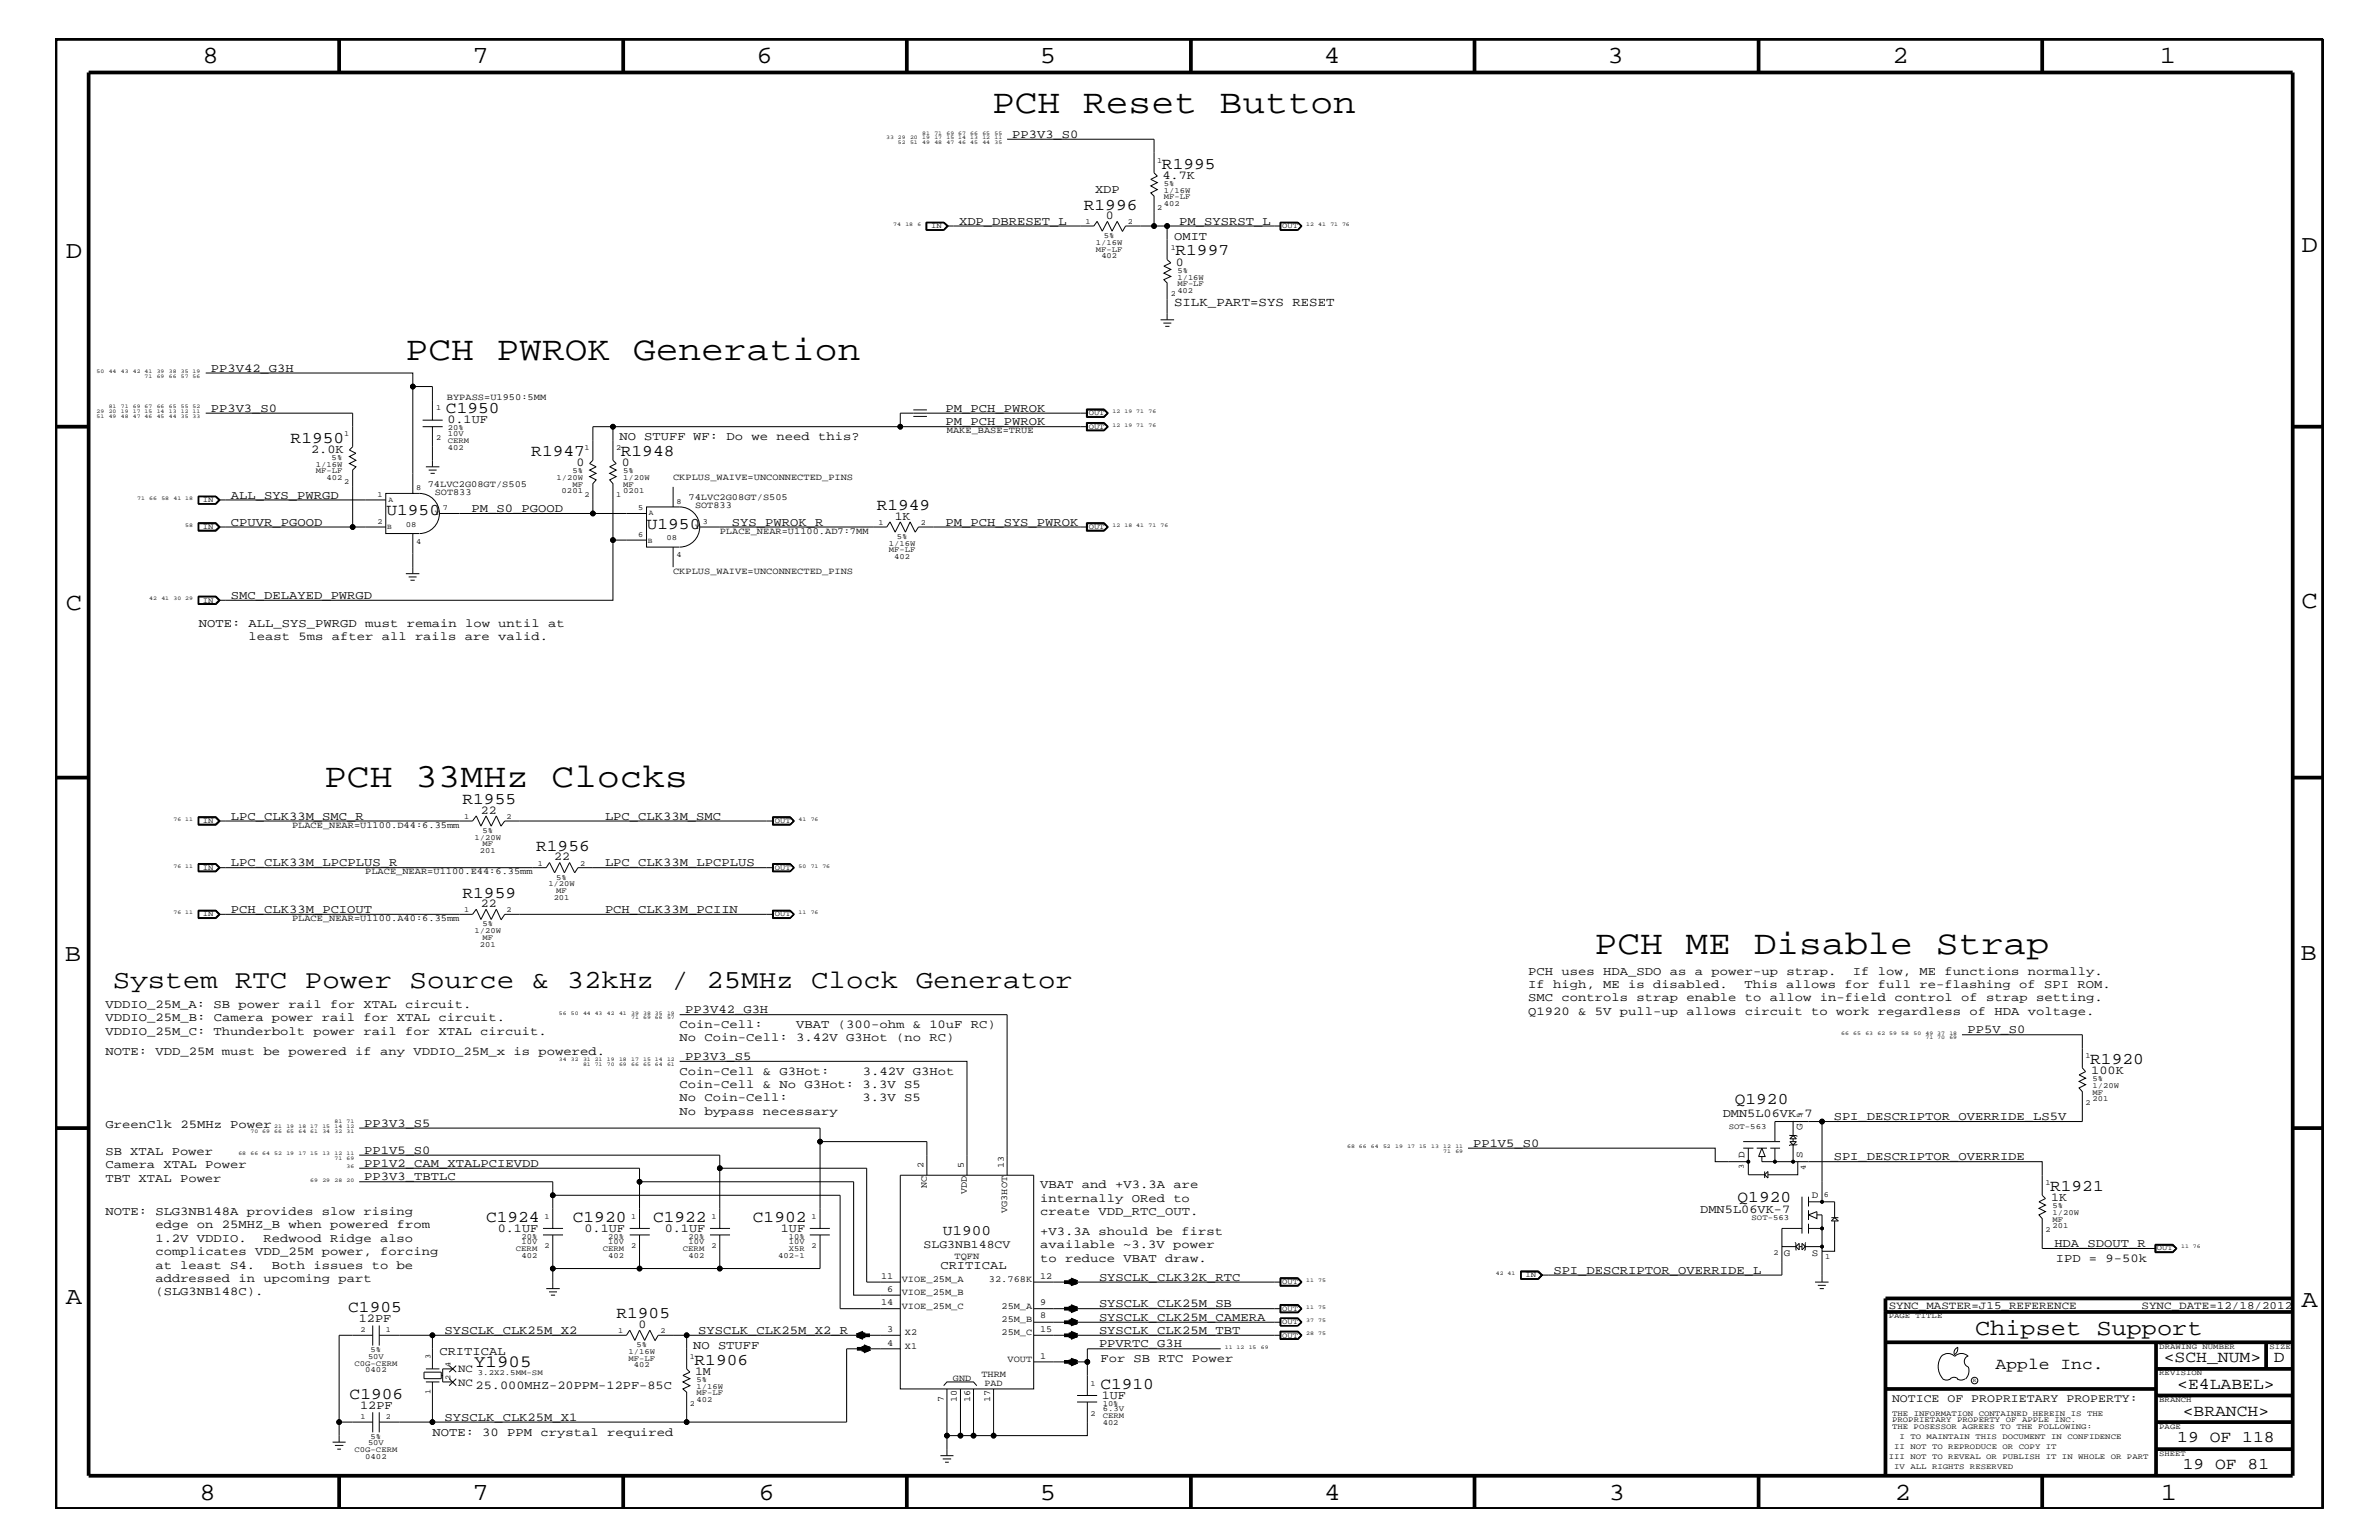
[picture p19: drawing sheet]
<svg xmlns="http://www.w3.org/2000/svg" width="432mm" height="279mm" viewBox="0 0 432 279" stroke-linecap="round" stroke-linejoin="round" font-family="sans-serif">
<defs><g id="words">
<g font-size="6.2">
<text x="180.1" y="20.4">PCH Reset Button</text>
<text x="73.6" y="65.3">PCH PWROK Generation</text>
<text x="58.8" y="142.9">PCH 33MHz Clocks</text>
<text x="289.4" y="173.2">PCH ME Disable Strap</text>
</g>
<text font-size="4.7" x="20.5" y="179.3">System RTC Power Source &amp; 32kHz / 25MHz Clock Generator</text>
<g font-size="4.5">
<text x="36.7" y="11.5">8</text>
<text x="85.8" y="11.5">7</text>
<text x="137.3" y="11.5">6</text>
<text x="188.7" y="11.5">5</text>
<text x="240.3" y="11.5">4</text>
<text x="291.8" y="11.5">3</text>
<text x="343.5" y="11.5">2</text>
<text x="392" y="11.5">1</text>
<text x="11.9" y="46.8">D</text>
<text x="417.7" y="45.7">D</text>
<text x="11.9" y="110.6">C</text>
<text x="417.7" y="110.3">C</text>
<text x="11.8" y="174.3">B</text>
<text x="417.6" y="174.2">B</text>
<text x="11.9" y="236.7">A</text>
<text x="417.7" y="237.1">A</text>
<text x="36.2" y="272.1">8</text>
<text x="85.8" y="272.1">7</text>
<text x="137.7" y="272.1">6</text>
<text x="188.7" y="272.1">5</text>
<text x="240.4" y="272.1">4</text>
<text x="292" y="272.1">3</text>
<text x="343.9" y="272.1">2</text>
<text x="392.2" y="272.1">1</text>
</g>
<text font-size="4.1" x="358.5" y="242.3">Chipset Support</text>
<text font-size="3.1" x="86.1" y="248.1">Y1905</text>
<g font-size="3">
<text x="210.9" y="30.6">R1995</text>
<text x="196.7" y="38">R1996</text>
<text x="213.4" y="46.3">R1997</text>
<text x="80.9" y="75">C1950</text>
<text x="52.7" y="80.3">R1950</text>
<text x="96.4" y="82.7">R1947</text>
<text x="112.7" y="82.7">R1948</text>
<text x="70.1" y="93.5">U1950</text>
<text x="117.4" y="96">U1950</text>
<text x="159.1" y="92.6">R1949</text>
<text x="83.9" y="145.9">R1955</text>
<text x="97.3" y="154.4">R1956</text>
<text x="83.9" y="162.8">R1959</text>
<text x="379.4" y="193.1">R1920</text>
<text x="314.9" y="200.3">Q1920</text>
<text x="88.2" y="221.7">C1924</text>
<text x="104" y="221.7">C1920</text>
<text x="118.5" y="221.7">C1922</text>
<text x="136.7" y="221.7">C1902</text>
<text x="315.4" y="218">Q1920</text>
<text x="372.1" y="216.1">R1921</text>
<text x="63.2" y="238">C1905</text>
<text x="111.9" y="239.2">R1905</text>
<text x="126.1" y="247.6">R1906</text>
<text x="199.7" y="252">C1910</text>
<text x="362.2" y="248.4">Apple Inc.</text>
<text x="392.7" y="247.1">&lt;SCH_NUM&gt;</text>
<text x="395.2" y="252">&lt;E4LABEL&gt;</text>
<text x="412.7" y="247.1">D</text>
<text x="63.5" y="253.8">C1906</text>
<text x="396.2" y="256.8">&lt;BRANCH&gt;</text>
<text x="395.2" y="261.6">19 OF 118</text>
<text x="396.2" y="266.6">19 OF 81</text>
</g>
<text font-size="2.6" x="171.1" y="224.1">U1900</text>
<text font-size="2.3" x="213.1" y="55.6">SILK_PART=SYS RESET</text>
<g font-size="2.2">
<text x="183.7" y="25">PP3V3_S0</text>
<text x="198.8" y="35">XDP</text>
<text x="211" y="32.5">4.7K</text>
<text x="174.1" y="40.8">XDP_DBRESET_L</text>
<text x="200.7" y="39.7">0</text>
<text x="214" y="40.8">PM_SYSRST_L</text>
<text x="213.1" y="43.5">OMIT</text>
<text x="213.4" y="48.2">0</text>
<text x="38.3" y="67.5">PP3V42_G3H</text>
<text x="38.3" y="74.7">PP3V3_S0</text>
<text x="81.2" y="76.8">0.1UF</text>
<text x="171.6" y="74.7">PM_PCH_PWROK</text>
<text x="171.6" y="77.2">PM_PCH_PWROK</text>
<text x="56.5" y="82.2">2.0K</text>
<text x="112.4" y="79.9">NO STUFF WF: Do we need this?</text>
<text x="104.6" y="84.5">0</text>
<text x="112.9" y="84.5">0</text>
<text x="41.9" y="95.4">CPUVR_PGOOD</text>
<text x="41.9" y="90.5">ALL_SYS_PWRGD</text>
<text x="85.6" y="92.9">PM_S0_PGOOD</text>
<text x="132.8" y="95.4">SYS_PWROK_R</text>
<text x="162.4" y="94.3">1K</text>
<text x="171.6" y="95.4">PM_PCH_SYS_PWROK</text>
<text x="36.1" y="113.7">NOTE: ALL_SYS_PWRGD must remain low until at</text>
<text x="41.9" y="108.7">SMC_DELAYED_PWRGD</text>
<text x="45.1" y="116.2">least 5ms after all rails are valid.</text>
<text x="41.9" y="148.7">LPC_CLK33M_SMC_R</text>
<text x="87.3" y="147.6">22</text>
<text x="109.8" y="148.7">LPC_CLK33M_SMC</text>
<text x="41.9" y="157.2">LPC_CLK33M_LPCPLUS_R</text>
<text x="100.6" y="156.1">22</text>
<text x="109.8" y="157.2">LPC_CLK33M_LPCPLUS</text>
<text x="41.9" y="165.6">PCH_CLK33M_PCIOUT</text>
<text x="87.3" y="164.5">22</text>
<text x="109.8" y="165.6">PCH_CLK33M_PCIIN</text>
<text x="277.4" y="179.3">If high, ME is disabled.</text>
<text x="277.4" y="176.8">PCH uses HDA_SDO as a power-up strap.</text>
<text x="316.6" y="179.3">This allows for full re-flashing of SPI ROM.</text>
<text x="336.3" y="176.8">If low, ME functions normally.</text>
<text x="19.1" y="182.9">VDDIO_25M_A: SB power rail for XTAL circuit.</text>
<text x="19.1" y="185.3">VDDIO_25M_B: Camera power rail for XTAL circuit.</text>
<text x="124.4" y="183.8">PP3V42_G3H</text>
<text x="277.4" y="181.6">SMC controls strap enable to allow in-field control of strap setting.</text>
<text x="277.4" y="184.1">Q1920 &amp; 5V pull-up allows circuit to work regardless of HDA voltage.</text>
<text x="19.1" y="187.7">VDDIO_25M_C: Thunderbolt power rail for XTAL circuit.</text>
<text x="19.1" y="191.4">NOTE: VDD_25M must be powered if any VDDIO_25M_x is powered.</text>
<text x="123.4" y="188.9">No Coin-Cell: 3.42V G3Hot (no RC)</text>
<text x="123.4" y="186.5">Coin-Cell:</text>
<text x="144.5" y="186.5">VBAT (300-ohm &amp; 10uF RC)</text>
<text x="357.1" y="187.5">PP5V_S0</text>
<text x="123.4" y="197.4">Coin-Cell &amp; No G3Hot: 3.3V S5</text>
<text x="123.4" y="195">Coin-Cell &amp; G3Hot:</text>
<text x="124.4" y="192.3">PP3V3_S5</text>
<text x="156.6" y="195">3.42V G3Hot</text>
<text x="379.6" y="194.8">100K</text>
<text x="123.4" y="199.8">No Coin-Cell:</text>
<text x="123.4" y="202.3">No bypass necessary</text>
<text x="156.6" y="199.8">3.3V S5</text>
<text x="312.7" y="202.6">DMN5L06VK-7</text>
<text x="332.8" y="203.2">SPI_DESCRIPTOR_OVERRIDE_LS5V</text>
<text x="19.1" y="204.7">GreenClk 25MHz Power</text>
<text x="19.1" y="209.6">SB XTAL Power</text>
<text x="66.1" y="204.4">PP3V3_S5</text>
<text x="66.1" y="209.3">PP1V5_S0</text>
<text x="267.4" y="208.1">PP1V5_S0</text>
<text x="19.1" y="211.9">Camera XTAL Power</text>
<text x="19.1" y="214.4">TBT XTAL Power</text>
<text x="66.1" y="214.2">PP3V3_TBTLC</text>
<text x="66.1" y="211.7">PP1V2_CAM_XTALPCIEVDD</text>
<text x="188.8" y="215.6">VBAT and +V3.3A are</text>
<text x="332.8" y="210.5">SPI_DESCRIPTOR_OVERRIDE</text>
<text x="19.1" y="220.4">NOTE: SLG3NB148A provides slow rising</text>
<text x="188.8" y="220.4">create VDD_RTC_OUT.</text>
<text x="188.8" y="218">internally ORed to</text>
<text x="308.6" y="220">DMN5L06VK-7</text>
<text x="372.3" y="217.9">1K</text>
<text x="28.2" y="225.3">1.2V VDDIO.</text>
<text x="28.2" y="222.9">edge on 25MHZ_B when powered from</text>
<text x="28.2" y="227.7">complicates VDD_25M power, forcing</text>
<text x="47.8" y="225.3">Redwood Ridge also</text>
<text x="90.3" y="223.5">0.1UF</text>
<text x="106.1" y="223.5">0.1UF</text>
<text x="120.6" y="223.5">0.1UF</text>
<text x="141.7" y="223.5">1UF</text>
<text x="188.8" y="226.5">available ~3.3V power</text>
<text x="188.8" y="224.1">+V3.3A should be first</text>
<text x="372.9" y="226.3">HDA_SDOUT_R</text>
<text x="28.2" y="230.2">at least S4.</text>
<text x="28.2" y="232.6">addressed in upcoming part</text>
<text x="49.3" y="230.2">Both issues to be</text>
<text x="170.7" y="230.2">CRITICAL</text>
<text x="188.8" y="229">to reduce VBAT draw.</text>
<text x="199.5" y="232.4">SYSCLK_CLK32K_RTC</text>
<text x="281.9" y="231.1">SPI_DESCRIPTOR_OVERRIDE_L</text>
<text x="373.1" y="229">IPD = 9-50k</text>
<text x="28.2" y="235">(SLG3NB148C).</text>
<text x="65.1" y="239.9">12PF</text>
<text x="199.5" y="237.2">SYSCLK_CLK25M_SB</text>
<text x="199.5" y="239.6">SYSCLK_CLK25M_CAMERA</text>
<text x="79.8" y="245.9">CRITICAL</text>
<text x="80.7" y="242">SYSCLK_CLK25M_X2</text>
<text x="115.9" y="240.9">0</text>
<text x="125.8" y="244.7">NO STUFF</text>
<text x="126.7" y="242">SYSCLK_CLK25M_X2_R</text>
<text x="199.5" y="244.5">PPVRTC_G3H</text>
<text x="199.5" y="242">SYSCLK_CLK25M_TBT</text>
<text x="86.3" y="252">25.000MHZ-20PPM-12PF-85C</text>
<text x="126.2" y="249.5">1M</text>
<text x="199.7" y="247.1">For SB RTC Power</text>
<text x="65.4" y="255.6">12PF</text>
<text x="80.7" y="257.8">SYSCLK_CLK25M_X1</text>
<text x="200" y="253.8">1UF</text>
<text x="78.5" y="260.5">NOTE: 30 PPM crystal required</text>
</g>
<g font-size="2.1">
<text x="167.6" y="226.5">SLG3NB148CV</text>
<text x="343.4" y="254.4">NOTICE OF PROPRIETARY PROPERTY:</text>
</g>
<g font-size="2">
<text x="342.8" y="237.4">SYNC_MASTER=J15_REFERENCE</text>
<text x="388.7" y="237.4">SYNC_DATE=12/18/2012</text>
<text x="83.1" y="248.9">NC</text>
<text x="83.1" y="251.4">NC</text>
</g>
<g font-size="1.8">
<text x="327.2" y="205" transform="rotate(-90 327.2 205)">G</text>
<text x="316.7" y="210.2" transform="rotate(-90 316.7 210.2)">D</text>
<text x="327.2" y="210.2" transform="rotate(-90 327.2 210.2)">S</text>
<text x="328.8" y="217.3">D</text>
<text x="323.8" y="227.9">G</text>
<text x="328.8" y="227.9">S</text>
</g>
<g font-size="1.7">
<text x="81.1" y="72.6">BYPASS=U1950:5MM</text>
<text x="171.9" y="78.6">MAKE_BASE=TRUE</text>
<text x="77.6" y="88.3">74LVC2G08GT/S505</text>
<text x="78.9" y="89.8">SOT833</text>
<text x="122.2" y="87.1">CKPLUS_WAIVE=UNCONNECTED_PINS</text>
<text x="125" y="90.8">74LVC2G08GT/S505</text>
<text x="126.2" y="92.2">SOT833</text>
<text x="130.6" y="96.8">PLACE_NEAR=U1100.AD7:7MM</text>
<text x="122.2" y="104.1">CKPLUS_WAIVE=UNCONNECTED_PINS</text>
<text x="53" y="150.1">PLACE_NEAR=U1100.D44:6.35mm</text>
<text x="66.3" y="158.6">PLACE_NEAR=U1100.E44:6.35mm</text>
<text x="53" y="167.1">PLACE_NEAR=U1100.A40:6.35mm</text>
<text x="167.6" y="211.9" transform="rotate(-90 167.6 211.9)">2</text>
<text x="168.2" y="215.6" transform="rotate(-90 168.2 215.6)">NC</text>
<text x="174.9" y="211.9" transform="rotate(-90 174.9 211.9)">5</text>
<text x="182.2" y="211.9" transform="rotate(-90 182.2 211.9)">13</text>
<text x="175.5" y="216.7" transform="rotate(-90 175.5 216.7)">VDD</text>
<text x="182.8" y="220.1" transform="rotate(-90 182.8 220.1)">VG3HOT</text>
<text x="159.9" y="232">11</text>
<text x="163.7" y="232.6">VIOE_25M_A</text>
<text x="173.3" y="228.4">TQFN</text>
<text x="179.5" y="232.6">32.768K</text>
<text x="188.8" y="232">12</text>
<text x="159.9" y="236.8">14</text>
<text x="161" y="234.4">6</text>
<text x="163.7" y="235">VIOE_25M_B</text>
<text x="163.7" y="237.4">VIOE_25M_C</text>
<text x="181.8" y="237.4">25M_A</text>
<text x="181.8" y="239.9">25M_B</text>
<text x="188.8" y="236.8">9</text>
<text x="188.8" y="239.2">8</text>
<text x="161" y="244.1">4</text>
<text x="161" y="241.7">3</text>
<text x="164.3" y="242.3">X2</text>
<text x="164.3" y="244.7">X1</text>
<text x="181.8" y="242.3">25M_C</text>
<text x="188.8" y="241.7">15</text>
<text x="173" y="250.6">GND</text>
<text x="178.1" y="249.9">THRM</text>
<text x="178.7" y="251.4">PAD</text>
<text x="182.9" y="247.1">VOUT</text>
<text x="188.8" y="246.5">1</text>
<text x="171.3" y="254.4" transform="rotate(-90 171.3 254.4)">7</text>
<text x="173.7" y="254.4" transform="rotate(-90 173.7 254.4)">10</text>
<text x="176.1" y="254.4" transform="rotate(-90 176.1 254.4)">16</text>
<text x="179.7" y="254.4" transform="rotate(-90 179.7 254.4)">17</text>
</g>
<g font-size="1.4">
<text x="210.1" y="29.5">1</text>
<text x="211.2" y="33.7">5%</text>
<text x="211.2" y="35">1/16W</text>
<text x="169" y="41.4">IN</text>
<text x="197" y="40.7">1</text>
<text x="204.7" y="40.7">2</text>
<text x="210.1" y="38">2</text>
<text x="211.2" y="37.4">402</text>
<text x="211.2" y="36.2">MF-LF</text>
<text x="232.7" y="41.4">OUT</text>
<text x="198.9" y="45.7">MF-LF</text>
<text x="198.9" y="44.4">1/16W</text>
<text x="199.9" y="46.8">402</text>
<text x="200.4" y="43.2">5%</text>
<text x="212.5" y="45.3">1</text>
<text x="212.5" y="53.8">2</text>
<text x="213.7" y="49.6">5%</text>
<text x="213.7" y="50.7">1/16W</text>
<text x="213.7" y="51.9">MF-LF</text>
<text x="213.7" y="53.2">402</text>
<text x="79.2" y="74.4">1</text>
<text x="197.6" y="75.4">OUT</text>
<text x="197.6" y="77.8">OUT</text>
<text x="60.2" y="83.5">5%</text>
<text x="62.5" y="79.2">1</text>
<text x="79.2" y="79.9">2</text>
<text x="81.3" y="81.6">402</text>
<text x="81.3" y="80.3">CERM</text>
<text x="81.3" y="79.1">10V</text>
<text x="81.3" y="78">20%</text>
<text x="106.1" y="81.6">1</text>
<text x="111.8" y="81.6">2</text>
<text x="57.3" y="85.9">MF-LF</text>
<text x="57.3" y="84.7">1/16W</text>
<text x="59.3" y="87.1">402</text>
<text x="62.5" y="87.7">2</text>
<text x="75.5" y="88.9">8</text>
<text x="101" y="87.1">1/20W</text>
<text x="101.9" y="89.5">0201</text>
<text x="103.9" y="85.9">5%</text>
<text x="103.9" y="88.3">MF</text>
<text x="113.1" y="85.9">5%</text>
<text x="113.1" y="89.5">0201</text>
<text x="113.1" y="87.1">1/20W</text>
<text x="113.1" y="88.3">MF</text>
<text x="36.8" y="96">IN</text>
<text x="36.8" y="91.1">IN</text>
<text x="68.5" y="90.1">1</text>
<text x="68.5" y="95">2</text>
<text x="70.5" y="91.1">A</text>
<text x="73.7" y="95.6">08</text>
<text x="78.9" y="93.5">Y</text>
<text x="80.3" y="92.6">7</text>
<text x="106.1" y="90.1">2</text>
<text x="111.8" y="90.1">1</text>
<text x="115.8" y="92.6">5</text>
<text x="117.8" y="93.5">A</text>
<text x="122.8" y="91.4">8</text>
<text x="126.2" y="96">Y</text>
<text x="127.6" y="95">3</text>
<text x="159.4" y="95.2">1</text>
<text x="167.1" y="95.2">2</text>
<text x="197.6" y="96">OUT</text>
<text x="70.3" y="96">B</text>
<text x="75.5" y="98.7">4</text>
<text x="115.8" y="97.4">6</text>
<text x="117.6" y="98.5">B</text>
<text x="121" y="98">08</text>
<text x="122.8" y="101">4</text>
<text x="161.3" y="100.2">MF-LF</text>
<text x="161.3" y="99">1/16W</text>
<text x="162.3" y="101.4">402</text>
<text x="162.8" y="97.7">5%</text>
<text x="36.8" y="109.3">IN</text>
<text x="36.8" y="149.3">IN</text>
<text x="84.2" y="148.5">1</text>
<text x="91.9" y="148.5">2</text>
<text x="140.6" y="149.3">OUT</text>
<text x="86.1" y="152.3">1/20W</text>
<text x="87.1" y="154.7">201</text>
<text x="87.6" y="151.1">5%</text>
<text x="87.6" y="153.5">MF</text>
<text x="36.8" y="157.8">IN</text>
<text x="97.6" y="157.1">1</text>
<text x="99.5" y="160.8">1/20W</text>
<text x="101" y="159.6">5%</text>
<text x="101" y="162">MF</text>
<text x="105.3" y="157.1">2</text>
<text x="140.6" y="157.8">OUT</text>
<text x="36.8" y="166.2">IN</text>
<text x="84.2" y="165.6">1</text>
<text x="91.9" y="165.6">2</text>
<text x="100.5" y="163.3">201</text>
<text x="140.6" y="166.2">OUT</text>
<text x="86.1" y="169.3">1/20W</text>
<text x="87.1" y="171.7">201</text>
<text x="87.6" y="168.1">5%</text>
<text x="87.6" y="170.5">MF</text>
<text x="378.5" y="192">1</text>
<text x="379.8" y="196.2">5%</text>
<text x="379.8" y="197.4">1/20W</text>
<text x="327.1" y="202.9" transform="rotate(-90 327.1 202.9)">5</text>
<text x="378.5" y="200.4">2</text>
<text x="379.8" y="199.8">201</text>
<text x="379.8" y="198.7">MF</text>
<text x="313.8" y="204.8">SOT-563</text>
<text x="316.5" y="212" transform="rotate(-90 316.5 212)">3</text>
<text x="327.7" y="212.3" transform="rotate(-90 327.7 212.3)">4</text>
<text x="371.3" y="215">1</text>
<text x="98.8" y="221.1">1</text>
<text x="114.6" y="221.1">1</text>
<text x="129.1" y="221.1">1</text>
<text x="147.3" y="221.1">1</text>
<text x="317.9" y="221.3">SOT-563</text>
<text x="331" y="217.2">6</text>
<text x="372.5" y="219.2">5%</text>
<text x="372.5" y="220.4">1/20W</text>
<text x="372.5" y="221.7">MF</text>
<text x="93.6" y="227">CERM</text>
<text x="94.7" y="225.7">10V</text>
<text x="94.7" y="224.7">20%</text>
<text x="98.8" y="226.5">2</text>
<text x="109.4" y="227">CERM</text>
<text x="110.4" y="224.7">20%</text>
<text x="110.4" y="225.7">10V</text>
<text x="114.6" y="226.5">2</text>
<text x="124" y="227">CERM</text>
<text x="125" y="224.7">20%</text>
<text x="125" y="225.7">10V</text>
<text x="129.1" y="226.5">2</text>
<text x="143.2" y="227">X5R</text>
<text x="143.2" y="224.7">10%</text>
<text x="143.2" y="225.7">10V</text>
<text x="147.3" y="226.5">2</text>
<text x="321.9" y="227.7">2</text>
<text x="371.3" y="223.5">2</text>
<text x="372.5" y="222.9">201</text>
<text x="391.5" y="226.9">OUT</text>
<text x="94.7" y="228.2">402</text>
<text x="110.4" y="228.2">402</text>
<text x="125" y="228.2">402</text>
<text x="141.2" y="228.2">402-1</text>
<text x="232.7" y="232.9">OUT</text>
<text x="276.9" y="231.8">IN</text>
<text x="331.3" y="228.5">1</text>
<text x="232.7" y="237.8">OUT</text>
<text x="342.8" y="239.2">PAGE TITLE</text>
<text x="65.4" y="241.7">2</text>
<text x="67.3" y="245.3">5%</text>
<text x="70" y="241.7">1</text>
<text x="112.2" y="241.9">1</text>
<text x="114.1" y="245.6">1/16W</text>
<text x="115.5" y="244.5">5%</text>
<text x="119.9" y="241.9">2</text>
<text x="232.7" y="242.7">OUT</text>
<text x="232.7" y="240.2">OUT</text>
<text x="391.9" y="244.7">DRAWING NUMBER</text>
<text x="411.9" y="244.7">SIZE</text>
<text x="64.3" y="247.8">C0G-CERM</text>
<text x="66.3" y="248.9">0402</text>
<text x="66.8" y="246.5">50V</text>
<text x="78.1" y="246.6" transform="rotate(-90 78.1 246.6)">3</text>
<text x="81.8" y="250.3" transform="rotate(-90 81.8 250.3)">2</text>
<text x="81.8" y="248" transform="rotate(-90 81.8 248)">4</text>
<text x="86.7" y="249.5">3.2X2.5MM-SM</text>
<text x="114.1" y="246.9">MF-LF</text>
<text x="115.1" y="248.1">402</text>
<text x="125.2" y="246.5">1</text>
<text x="126.4" y="250.7">5%</text>
<text x="126.4" y="252">1/16W</text>
<text x="198" y="251.4">1</text>
<text x="391.9" y="249.5">REVISION</text>
<text x="65.4" y="257.4">1</text>
<text x="70" y="257.4">2</text>
<text x="78.1" y="252.9" transform="rotate(-90 78.1 252.9)">1</text>
<text x="125.2" y="255">2</text>
<text x="126.4" y="253.2">MF-LF</text>
<text x="126.4" y="254.4">402</text>
<text x="198" y="256.8">2</text>
<text x="200.2" y="256.1">6.3V</text>
<text x="200.2" y="255">10%</text>
<text x="200.2" y="257.3">CERM</text>
<text x="343.4" y="256.8">THE INFORMATION CONTAINED HEREIN IS THE</text>
<text x="391.9" y="254.4">BRANCH</text>
<text x="64.3" y="263.5">C0G-CERM</text>
<text x="66.8" y="262.2">50V</text>
<text x="67.3" y="261.1">5%</text>
<text x="200.2" y="258.5">402</text>
<text x="343.4" y="258">PROPRIETARY PROPERTY OF APPLE INC.</text>
<text x="343.4" y="259.3">THE POSESSOR AGREES TO THE FOLLOWING:</text>
<text x="343.8" y="262.9">II NOT TO REPRODUCE OR COPY IT</text>
<text x="344.8" y="261.1">I TO MAINTAIN THIS DOCUMENT IN CONFIDENCE</text>
<text x="391.9" y="259.3">PAGE</text>
<text x="66.3" y="264.7">0402</text>
<text x="342.8" y="264.7">III NOT TO REVEAL OR PUBLISH IT IN WHOLE OR PART</text>
<text x="343.8" y="266.6">IV ALL RIGHTS RESERVED</text>
<text x="391.9" y="264.1">SHEET</text>
</g>
<g font-size="1">
<text x="160.9" y="25.3">33 29</text>
<text x="163" y="26.2">52</text>
<text x="165.2" y="25.3">20</text>
<text x="165.2" y="26.2">51</text>
<text x="167.4" y="25.3">19</text>
<text x="167.4" y="26.2">49</text>
<text x="167.4" y="24.4">81</text>
<text x="169.6" y="25.3">17</text>
<text x="169.6" y="26.2">48</text>
<text x="169.6" y="24.4">71</text>
<text x="171.8" y="25.3">15 14</text>
<text x="171.8" y="26.2">47 46</text>
<text x="171.8" y="24.4">69 67</text>
<text x="176.1" y="25.3">13</text>
<text x="176.1" y="26.2">45</text>
<text x="176.1" y="24.4">66</text>
<text x="178.3" y="25.3">12</text>
<text x="178.3" y="26.2">44</text>
<text x="178.3" y="24.4">65</text>
<text x="180.5" y="25.3">11</text>
<text x="180.5" y="26.2">35</text>
<text x="180.5" y="24.4">55</text>
<text x="162.1" y="41">74</text>
<text x="164.3" y="41">18</text>
<text x="166.5" y="41">6</text>
<text x="237.1" y="41">12</text>
<text x="239.3" y="41">41</text>
<text x="241.5" y="41">71 76</text>
<text x="17.5" y="67.7">50</text>
<text x="19.7" y="67.7">44</text>
<text x="21.9" y="67.7">43</text>
<text x="24.1" y="67.7">42 41</text>
<text x="26.2" y="68.6">71</text>
<text x="28.4" y="67.7">39</text>
<text x="28.4" y="68.6">69</text>
<text x="30.7" y="67.7">38</text>
<text x="30.7" y="68.6">66</text>
<text x="32.9" y="67.7">35 19</text>
<text x="32.9" y="68.6">57 56</text>
<text x="17.5" y="75">29</text>
<text x="17.5" y="75.9">51</text>
<text x="19.7" y="75">20</text>
<text x="19.7" y="75.9">49</text>
<text x="19.7" y="74.1">81</text>
<text x="21.9" y="75">19</text>
<text x="21.9" y="75.9">48</text>
<text x="21.9" y="74.1">71</text>
<text x="24.1" y="75">17 15</text>
<text x="24.1" y="75.9">47 46</text>
<text x="24.1" y="74.1">69 67</text>
<text x="28.4" y="75">14</text>
<text x="28.4" y="75.9">45</text>
<text x="28.4" y="74.1">66</text>
<text x="30.7" y="75">13</text>
<text x="30.7" y="75.9">44</text>
<text x="30.7" y="74.1">65</text>
<text x="32.9" y="75">12 11</text>
<text x="32.9" y="75.9">35 33</text>
<text x="32.9" y="74.1">55 52</text>
<text x="201.9" y="75">12</text>
<text x="201.9" y="77.4">12</text>
<text x="204.1" y="75">19 71</text>
<text x="204.1" y="77.4">19 71</text>
<text x="208.4" y="75">76</text>
<text x="208.4" y="77.4">76</text>
<text x="24.9" y="90.7">71</text>
<text x="27.1" y="90.7">66</text>
<text x="29.3" y="90.7">58</text>
<text x="31.5" y="90.7">41 18</text>
<text x="33.6" y="95.6">58</text>
<text x="201.9" y="95.6">12</text>
<text x="204.1" y="95.6">18 41</text>
<text x="208.4" y="95.6">71</text>
<text x="210.7" y="95.6">76</text>
<text x="27.1" y="108.9">42</text>
<text x="29.3" y="108.9">41</text>
<text x="31.5" y="108.9">30 29</text>
<text x="31.5" y="149">76 11</text>
<text x="144.9" y="149">41</text>
<text x="147.2" y="149">76</text>
<text x="31.5" y="157.4">76 11</text>
<text x="144.9" y="157.4">50</text>
<text x="147.2" y="157.4">71 76</text>
<text x="31.5" y="165.9">76 11</text>
<text x="144.9" y="165.9">11</text>
<text x="147.2" y="165.9">76</text>
<text x="101.4" y="184.1">56</text>
<text x="103.6" y="184.1">50</text>
<text x="105.8" y="184.1">44 43</text>
<text x="110.2" y="184.1">42</text>
<text x="112.4" y="184.1">41</text>
<text x="114.6" y="184.1">39</text>
<text x="114.6" y="184.9">71</text>
<text x="116.8" y="184.1">38 35</text>
<text x="116.8" y="184.9">69 66</text>
<text x="121.1" y="184.1">19</text>
<text x="121.1" y="184.9">57</text>
<text x="334.2" y="187.7">66</text>
<text x="336.4" y="187.7">65</text>
<text x="338.6" y="187.7">63</text>
<text x="340.8" y="187.7">62 59</text>
<text x="345.1" y="187.7">58</text>
<text x="347.3" y="187.7">50</text>
<text x="349.5" y="187.7">49 37</text>
<text x="349.5" y="188.6">71 70</text>
<text x="353.8" y="187.7">18</text>
<text x="353.8" y="188.6">69</text>
<text x="101.4" y="192.6">34</text>
<text x="103.6" y="192.6">32</text>
<text x="105.8" y="192.6">31 21</text>
<text x="105.8" y="193.4">81 71</text>
<text x="110.2" y="192.6">19</text>
<text x="110.2" y="193.4">70</text>
<text x="112.4" y="192.6">18</text>
<text x="112.4" y="193.4">69</text>
<text x="114.6" y="192.6">17</text>
<text x="114.6" y="193.4">66</text>
<text x="116.8" y="192.6">15 14</text>
<text x="116.8" y="193.4">65 64</text>
<text x="121.1" y="192.6">12</text>
<text x="121.1" y="193.4">61</text>
<text x="60.7" y="203.8">81</text>
<text x="62.9" y="203.8">71</text>
<text x="43.3" y="209.6">68</text>
<text x="45.5" y="209.6">66 64</text>
<text x="45.5" y="205.6">70 69</text>
<text x="49.8" y="209.6">52</text>
<text x="49.8" y="204.7">21</text>
<text x="49.8" y="205.6">66</text>
<text x="52" y="209.6">19</text>
<text x="52" y="204.7">19</text>
<text x="52" y="205.6">65</text>
<text x="54.2" y="209.6">17 15</text>
<text x="54.2" y="204.7">18 17</text>
<text x="54.2" y="205.6">64 61</text>
<text x="58.5" y="209.6">13</text>
<text x="58.5" y="204.7">15</text>
<text x="58.5" y="205.6">34</text>
<text x="60.7" y="209.6">12</text>
<text x="60.7" y="204.7">14</text>
<text x="60.7" y="205.6">32</text>
<text x="62.9" y="209.6">11</text>
<text x="62.9" y="204.7">12</text>
<text x="62.9" y="205.6">31</text>
<text x="244.5" y="208.3">68 66</text>
<text x="248.8" y="208.3">64</text>
<text x="251" y="208.3">52</text>
<text x="253.2" y="208.3">19</text>
<text x="255.4" y="208.3">17 15</text>
<text x="259.8" y="208.3">13</text>
<text x="262" y="209.2">71</text>
<text x="262" y="208.3">12</text>
<text x="264.2" y="209.2">69</text>
<text x="264.2" y="208.3">11</text>
<text x="56.3" y="214.4">69</text>
<text x="58.5" y="214.4">29</text>
<text x="60.7" y="210.4">71</text>
<text x="60.7" y="214.4">28</text>
<text x="62.9" y="210.4">69</text>
<text x="62.9" y="214.4">20</text>
<text x="62.9" y="211.9">36</text>
<text x="395.9" y="226.5">11 76</text>
<text x="237.1" y="232.6">11</text>
<text x="239.3" y="232.6">75</text>
<text x="271.5" y="231.3">42 41</text>
<text x="237.1" y="237.4">11</text>
<text x="237.1" y="239.9">37</text>
<text x="239.3" y="237.4">75</text>
<text x="239.3" y="239.9">75</text>
<text x="222.3" y="244.7">11 12</text>
<text x="226.7" y="244.7">15</text>
<text x="228.9" y="244.7">69</text>
<text x="237.1" y="242.3">28</text>
<text x="239.3" y="242.3">75</text>
<text x="358.1" y="250.7">R</text>
</g>
</g></defs>
<g fill="none" stroke="#000" stroke-width=".18">
<path d="M182.8 25.3h26.7v6.1l.6 .5-1.2 .6 1.2 .6-1.2 .6 1.2 .7-1.2 .6 .6 .6v5.4h2.3M168.1 40.3h3.3l.7 .7-.7 .8h-3.3zM168.1 41.7h3.2M168.1 40.3v1.5M168.1 40.4h3.2M168.2 40.4v1.3M171.3 40.4l.7 .6-.7 .7M171.3 40.3l.7 .7-.7 .8M171.3 40.4l.6 .6M171.9 41l-.6 .7M171.9 41h26.6l.6-.8 1 1.7 .9-1.7 .8 1.7 1-1.7 .9 1.7M209.5 41h-5.2l-.6 1"/>
<path d="M210.7 58h2.4M211.2 58.6h1.4M211.5 59.2h.8M232.3 40.3h3.3l.7 .7-.7 .8h-3.3zM232.4 41.7h3.1M232.4 40.4h3.1M232.4 40.3v1.5M232.5 41h-20.7v6.1l.7 .6-1.3 .6 1.3 .6-1.3 .7 1.3 .6-1.3 .5 .6 .6v6.7M232.5 40.4v1.3M235.5 40.3l.8 .7M235.5 40.4l.7 .6-.7 .7M235.5 40.4l.6 .6-.6 .7"/>
<path d="M236.3 41l-.8 .8M37.3 75h26.7v6.1l-.6 .5 1.2 .6-1.2 .6 1.2 .7-1.2 .6 1.2 .6-.6 .6v10.3h-24.3M37.3 67.7h37.6v2.4h3.6v6.1M74.9 70.1v19.4M76.7 77.4h3.6M76.7 76.2h3.6M78.5 77.4v7.3M163.4 77.4h34M165.8 75.6h2.4M165.8 74.4h2.4M197.2 74.2h3.2l.8 .8-.8 .7h-3.2zM197.2 76.7h3.2l.8 .7-.8 .8h-3.2z"/>
<path d="M197.3 74.4h3.1l.6 .6M197.3 75.7v-1.4h3.1l.7 .7-.7 .7M197.4 75h-34v2.4h-52.1M197.4 74.4v1.2h2.9l.7-.6M197.4 76.8h2.9l.7 .6-.7 .6h-2.9zM200.3 74.4l.7 .6M200.4 76.7h-3.1v1.4h3.1M200.4 76.7l.7 .7-.7 .7M200.4 76.7l.6 .7M201 75l-.6 .6h-3.1M201 77.4l-.6 .7M36 94.9h3.2l.8 .7-.8 .8h-3.2z"/>
<path d="M36.1 94.9h3l.7 .7-.7 .6h-3zM36.1 95h3l.6 .6M39.1 90.1h-3v1.3h3M39.1 90.1l.7 .6-.7 .7M39.1 90.1l.6 .6M39.2 90h-3.2v1.5h3.2M39.2 94.9l.7 .7-.7 .7h-3.2M39.2 90l.8 .7-.8 .8M39.2 90l.7 .7-.7 .8M39.7 95.6l-.6 .6M39.7 90.7l-.6 .7M39.7 90.7h30.3"/>
<path d="M64 95.6h6M74.9 96.8v7.3M76.2 96.8a3.6 3.6 0 0 0 3.6-3.7 3.6 3.6 0 0 0-3.7-3.6h-6.1v7.3h6.1M77.3 84.7h2.5M77.8 85.3h1.4M78.1 85.9h.8M79.8 93.2h37.5M107.6 93.2v-5.5l.6-.6-1.2-.6 1.2-.6-1.2-.6 1.2-.6-1.2-.6 .6-.6v-6.1h3.7v6.1l.5 .6-1.1 .6 1.1 .6-1.1 .6 1.1 .6-1.1 .6 .6 .6v10.3h6M111.3 98v10.9h-71.6M122.2 88.3v3.7M122.2 99.3v3.6M123.4 99.3a3.6 3.6 0 0 0 3.6-3.7 3.6 3.6 0 0 0-3.6-3.6h-6.1v7.3h6.1"/>
<path d="M127 95.6h34l.5-.9 1 1.8 .9-1.8 .9 1.8 .9-1.8 .9 1.8 .6-.9h30.7M197.2 94.9h3.2l.8 .7-.8 .8h-3.2zM197.3 94.9v1.4h3.1l.7-.7-.7-.7M197.3 94.9h3.1l.6 .7M201 95.6l-.7-.6h-2.9v1.2M201 95.6l-.6 .6h-3.1M201 95.6l-.7 .6M36 108.1h3.2l.8 .8-.8 .8h-3.2zM36 108.2h3.2l.7 .7-.7 .8M36.1 108.2v1.4h3l.7-.7-.7-.7M36.1 108.3h3l.6 .6M39.7 108.9l-.6 .6h-3"/>
<path d="M73.7 104.1h2.4M74.2 104.7h1.4M74.5 105.3h.8M36 148.2h3.2l.8 .8-.8 .7h-3.2zM36 156.7h3.2l.8 .7-.8 .8h-3.2zM36 156.7h3.2l.7 .7-.7 .7h-3.2M36.1 148.3h3l.7 .7-.7 .5h-3zM36.1 156.7v1.4M36.1 148.4h3l.6 .6M36.1 156.8h3l.6 .6M39.1 156.7l.7 .7-.7 .7M39.2 148.2l.7 .8-.7 .6h-3.2"/>
<path d="M39.7 157.4h59.4l.6-.9 1 1.9 .9-1.9 .8 1.9 1-1.9 .9 1.9 .6-1h35.5M39.7 149h46.1l.6-1 .9 1.9 .9-1.9 1 1.9 .9-1.9 .8 1.9 .7-.9h48.8M39.7 149l-.6 .5M39.7 157.4l-.6 .6h-3M140.2 148.2h3.2l.8 .8-.8 .7h-3.2zM140.2 156.7h3.2l.8 .7-.8 .8h-3.2zM140.3 149.5h3.1M140.3 148.2v1.4h3.1l.7-.6M140.3 148.3h3.1l.7 .7M140.3 156.7h3.1l.7 .7-.7 .7h-3.1zM140.4 149.5v-1.1h3l.6 .6-.6 .5M140.4 156.8h3l.6 .6-.6 .6h-3z"/>
<path d="M143.4 148.2l.7 .8M144.1 149l-.7 .5M36 165.1h3.2l.8 .8-.8 .8h-3.2zM36 165.2h3.2l.7 .7-.7 .7h-3.2M36.1 165.2v1.4M36.1 165.3h3l.6 .6M39.1 165.2l.7 .7-.7 .7M39.7 165.9l-.6 .6h-3M39.7 165.9h46.1l.6-.9 .9 1.8 .9-1.8 1 1.8 .9-1.8 .8 1.8M140.2 165.1h3.2l.8 .8-.8 .8h-3.2zM140.3 165.2h3.1l.7 .7-.7 .7h-3.1zM140.4 165.3h3l.6 .6-.6 .6h-3z"/>
<path d="M140.4 165.9h-48.8l-.7 1M123.4 192.6h52.1v20.6M123.4 184.1h59.4v29.1M356.1 187.7h21.9v6l.5 .7-1.1 .6 1.1 .6-1.1 .6 1.1 .6-1.1 .6 .6 .7v5.4h-55.8v3.6M65.2 204.7h83.6v18.2M65.2 211.9h50.9v11M65.2 209.6h65.4v13.3M65.2 214.4h35.1v8.5M100.3 216.9h52.2v20.5h10.9M116.1 214.4h38.8v20.6h8.5M130.6 211.9h26.7v20.7h6.1M148.8 207.1h19.4v6.1"/>
<path d="M163.4 213.2h24.2v38.8h-24.2zM266.4 208.3h44.9v2.5h6M316.4 207.1h6.7M316.4 208.3h1.9M317.3 208.3v4.8h3M318.9 208.3h1.8M319.8 209.8v1h50.9v6.1l.6 .6-1.2 .5 1.2 .6-1.2 .6 1.2 .6-1.2 .6 .6 .7v5.4h20.6M319.8 208.3l.6 1.5h-1.2zM320.3 212.5v1.2M320.9 212.5v1.2l-.6-.6zM321.3 208.3h1.8M322.2 208.3v2.5"/>
<path d="M324.8 205.9l1.3 .1 .1 .2M324.9 207.1h1.2l-.6 .6zM325.5 206.6v.5M325.5 207.7v3.1M325.5 203.4v2.6l.6 .6h-1.2l.6-.6M326.2 207.6l-1.3 .1-.1 .2M326.4 210.7l-.1 2.4h-5.4M327.1 217.1v6.7M328.3 218h4.7v2.9M328.3 217.1v1.8M328.3 219.6v1.7M330.7 203.5v14.5"/>
<path d="M98.6 224.1h3.6M98.6 222.9h3.6M99.1 233.8h2.5M99.7 234.4h1.4M100 235h.8M100.3 224.1v9.7M100.3 230.2h15.8M114.3 224.1h3.6M114.3 222.9h3.6M116.1 224.1v6.1h14.5v-6.1M128.9 224.1h3.6M128.9 222.9h3.6"/>
<path d="M147 224.1h3.6M147 222.9h3.6M148.8 224.1v6.1h-18.2M187.6 232.6h44.9M187.6 237.4h44.9M187.6 239.9h44.9M232.3 231.8h3.3l.7 .8-.7 .8h-3.3zM232.3 236.7h3.3l.7 .7-.7 .8h-3.3zM232.3 239.1h3.3l.7 .8-.7 .7h-3.3zM232.4 231.8v1.5h3.1l.8-.7M232.4 239.1v1.5M232.4 233.2h3.1"/>
<path d="M232.4 231.9h3.1l.7 .7-.7 .6M232.4 239.2h3.1M232.5 233.2v-1.2h3l.6 .6-.6 .6M232.5 236.8h3l.6 .6-.6 .6h-3zM232.5 239.2v1.3M235.5 236.8h-3.1v1.3h3.1M235.5 231.8l.8 .8M235.5 236.8l.8 .6M235.5 236.8l.7 .6-.7 .7M235.5 239.1l.8 .8M235.5 239.2l.7 .7-.7 .6M235.5 239.2l.6 .7-.6 .6"/>
<path d="M236.3 237.4l-.8 .7M236.3 239.9l-.8 .7M276 230.6h3.2l.8 .7-.8 .8h-3.2zM276 230.7h3.2l.7 .6-.7 .8M279.1 230.7h-3v1.3h3M279.1 230.7l.7 .6-.7 .7M279.1 230.7l.6 .6M279.7 231.3l-.6 .7M323.5 226.1l-.1 .1h2.6l.6 .6v-1.2l-.6 .6M325.8 225.4l.2 .2 .1 1.3M326.6 226.2h.5M327.1 225.6l.6 .6-.6 .6z"/>
<path d="M327.1 222.9h-3.7v8.4h-43.7M327.7 226.2h3M327.7 225.4v1.4l-.2 .1M328.3 220.4l1.5-.6v1.3zM328.3 222.9h2.4M328.3 222v1.8M329.4 232.6h2.5M329.8 220.4h.9v12.2M329.9 233.2h1.5M330.3 233.8h.7M332.4 220.9h1.3M333 221.5v5.5h-2.3l.1-.1"/>
<path d="M333 220.9l.7 .6h-1.3zM391.2 225.7h3.2l.7 .8-.7 .8h-3.2zM391.2 227.2h3.2M391.2 225.8h3.2M391.2 225.8v1.4M391.3 225.9h3l.7 .6-.7 .6h-3zM394.4 225.8l.7 .7-.7 .7M394.4 225.8l.6 .7M395 226.5l-.6 .7M67.6 258h-6v3.6M67.6 242.3h-6v15.7M67.6 240.5v3.6"/>
<path d="M67.6 256.2v3.7M68.8 242.3h9.7v6.1M68.8 240.5v3.6M68.8 256.2v3.7M68.8 258h9.7M77 248.9h3.1v1.2h-3.1zM77.3 250.7h2.5M77.3 248.4h2.5M78.5 250.7v7.3h46.1M78.5 242.3h35.2l.6-1 .9 1.9 .9-1.9 .9 1.9 .9-1.9 1 1.9M80.1 249.5h.2M81.5 247.8l1.3 1.1"/>
<path d="M81.5 250.1l1.3 1.3M82.1 248.4h-1.8v2.3h1.8M82.8 247.8l-1.3 1.1M82.8 250.1l-1.3 1.3M124.6 242.3h-5.1l-.6 1M163.4 242.3h-38.8v6.1l.6 .5-1.2 .6 1.2 .6-1.2 .6 1.2 .7-1.2 .6 .6 .6v5.4h29.1v-13.3h9.7M171.3 251.4l.6-.7h4.8l.6 .7M171.9 252v12.1M174.3 252v8.5h-2.4M176.7 252v8.5h-2.4M180.3 252v8.5h-3.6M187.6 242.3h44.9"/>
<path d="M187.6 247.1h9.8M195.5 254.4h3.6M195.5 253.2h3.6M197.4 254.4v6.1h-17.1M221.6 244.7h-24.2v8.5M232.3 241.5h3.3l.7 .8-.7 .7h-3.3zM232.4 240.5h3.1M232.5 241.7h3l.6 .6-.6 .6h-3zM235.5 241.6h-3.1v1.4M235.5 241.6l.7 .7-.7 .6h-3.1M235.5 241.6l.8 .7M236.3 242.3l-.8 .7"/>
<path d="M352.3 246.1a1.72 1.72 0 0 1 2.5 0 1.69 1.69 0 0 1 2.4 0M352.4 246a3.2 3.2 0 0 0 .4 4.3l.8 .1 .4-.2M354 250.2l.7-.3 .7 .3M355.2 250.2l.7 .2 .7-.2M355.3 244.4v.3a1.18 1.18 0 0 1-.6 1.1M355.4 244.4a.99 .99 0 0 0-.6 1.4M357.2 246a1.04 1.04 0 0 0-.7 1 1.04 1.04 0 0 0 .7 1M357.3 248l.1 .7a2.11 2.11 0 0 1-.6 1.5M60.4 261.6h2.3M60.8 262.2h1.5M61.2 262.9h.7M170.7 264.1h2.4"/>
<path d="M171.1 264.7h1.5M171.5 265.3h.7"/>
<circle cx="209.5" cy="41" r=".42"/>
<circle cx="211.8" cy="41" r=".42"/>
<circle cx="74.9" cy="70.1" r=".42"/>
<circle cx="111.3" cy="77.4" r=".42"/>
<circle cx="163.4" cy="77.4" r=".42"/>
<circle cx="64" cy="95.6" r=".42"/>
<circle cx="107.6" cy="93.2" r=".42"/>
<circle cx="111.3" cy="98" r=".42"/>
<circle cx="100.3" cy="216.9" r=".42"/>
<circle cx="116.1" cy="214.4" r=".42"/>
<circle cx="130.6" cy="211.9" r=".42"/>
<circle cx="148.8" cy="207.1" r=".42"/>
<circle cx="317.3" cy="210.8" r=".25"/>
<circle cx="322.2" cy="210.8" r=".25"/>
<circle cx="325.5" cy="210.8" r=".25"/>
<circle cx="330.7" cy="203.5" r=".42"/>
<circle cx="330.7" cy="218" r=".25"/>
<circle cx="100.3" cy="230.2" r=".42"/>
<circle cx="116.1" cy="230.2" r=".42"/>
<circle cx="130.6" cy="230.2" r=".42"/>
<circle cx="330.7" cy="226.2" r=".25"/>
<circle cx="330.7" cy="222.9" r=".25"/>
<circle cx="61.6" cy="258" r=".42"/>
<circle cx="78.5" cy="242.3" r=".42"/>
<circle cx="78.5" cy="258" r=".42"/>
<circle cx="124.6" cy="242.3" r=".42"/>
<circle cx="124.6" cy="258" r=".42"/>
<circle cx="197.4" cy="247.1" r=".42"/>
<circle cx="358.4" cy="250.5" r=".59"/>
<circle cx="171.9" cy="260.5" r=".42"/>
<circle cx="174.3" cy="260.5" r=".42"/>
<circle cx="176.7" cy="260.5" r=".42"/>
<circle cx="180.3" cy="260.5" r=".42"/>
</g>
<g fill="#000">
<circle cx="209.5" cy="41" r=".42"/>
<circle cx="211.8" cy="41" r=".42"/>
<circle cx="74.9" cy="70.1" r=".42"/>
<circle cx="111.3" cy="77.4" r=".42"/>
<circle cx="163.4" cy="77.4" r=".42"/>
<circle cx="64" cy="95.6" r=".42"/>
<circle cx="107.6" cy="93.2" r=".42"/>
<circle cx="111.3" cy="98" r=".42"/>
<circle cx="100.3" cy="216.9" r=".42"/>
<circle cx="116.1" cy="214.4" r=".42"/>
<circle cx="130.6" cy="211.9" r=".42"/>
<circle cx="148.8" cy="207.1" r=".42"/>
<circle cx="317.3" cy="210.8" r=".25"/>
<circle cx="322.2" cy="210.8" r=".25"/>
<circle cx="325.5" cy="210.8" r=".25"/>
<circle cx="330.7" cy="203.5" r=".42"/>
<circle cx="330.7" cy="218" r=".25"/>
<circle cx="100.3" cy="230.2" r=".42"/>
<circle cx="116.1" cy="230.2" r=".42"/>
<circle cx="130.6" cy="230.2" r=".42"/>
<circle cx="330.7" cy="226.2" r=".25"/>
<circle cx="330.7" cy="222.9" r=".25"/>
<circle cx="61.6" cy="258" r=".42"/>
<circle cx="78.5" cy="242.3" r=".42"/>
<circle cx="78.5" cy="258" r=".42"/>
<circle cx="124.6" cy="242.3" r=".42"/>
<circle cx="124.6" cy="258" r=".42"/>
<circle cx="197.4" cy="247.1" r=".42"/>
<circle cx="171.9" cy="260.5" r=".42"/>
<circle cx="174.3" cy="260.5" r=".42"/>
<circle cx="176.7" cy="260.5" r=".42"/>
<circle cx="180.3" cy="260.5" r=".42"/>
</g>
<g fill="none" stroke="#000" stroke-width=".68" stroke-linecap="butt">
<path d="M10.1 7.1h411.5v266.7h-411.5zM16.1 13.2h400v254.5h-400zM61.6 7.1v6.1M113.1 7.1v6.1M164.6 7.1v6.1M216.2 7.1v6.1M267.6 7.1v6.1M319.2 7.1v6.1M370.7 7.1v6.1M10.1 77.4h6M416.1 77.4h5.5M10.1 141.1h6"/>
<path d="M416.1 141.1h5.5M10.1 204.7h6M416.1 204.7h5.5M193.1 232.6h2.4M193.1 237.4h2.4M193.1 239.9h2.4M194.3 232.1l1.2 .5-1.2 .4zM194.3 236.9l1.2 .5-1.2 .5zM194.3 239.4l1.2 .5-1.2 .4zM194.3 232.2l1.2 .4M194.3 232.4l1.2 .2M194.3 237.1l1.2 .3"/>
<path d="M194.3 237.3l1.2 .1M194.3 237.2l1.2 .2M194.3 239.5l1.2 .4M194.3 239.7l1.2 .2M194.3 239.6l1.2 .3M195.5 232.6l-1.2 .1M195.5 232.6l-1.2 .3M195.5 237.4l-1.2 .1M195.5 237.4l-1.2 .4M195.5 237.4l-1.2 .3M195.5 239.9l-1.2 .1M195.5 239.9l-1.2 .3"/>
<path d="M195.5 239.9l-1.2 .2M342.2 238h73.9M416.1 235.6h-73.9v32.1M155.5 242.3h2.4M155.5 242.3l1.2-.5v1zM155.5 242.3l1.2 .1M155.5 242.3l1.2 .4M155.5 242.3l1.2 .2M155.5 244.7h2.4M156.7 244.2l1.2 .5-1.2 .5zM156.7 241.9l-1.2 .4M156.7 242.2l-1.2 .1"/>
<path d="M156.7 242l-1.2 .3M156.7 244.4l1.2 .3M156.7 244.5l1.2 .2M157.9 244.7l-1.2 .1M157.9 244.7l-1.2 .4M157.9 244.7l-1.2 .3M193.1 242.3h2.4M193.1 247.1h2.4M194.3 241.8l1.2 .5-1.2 .5zM194.3 246.7l1.2 .4-1.2 .5zM194.3 241.9l1.2 .4M194.3 242.2l1.2 .1"/>
<path d="M194.3 242l1.2 .3M194.3 246.7l1.2 .4M194.3 247l1.2 .1M194.3 246.9l1.2 .2M195.5 242.3l-1.2 .1M195.5 242.3l-1.2 .4M195.5 242.3l-1.2 .2M195.5 247.1l-1.2 .2M195.5 247.1l-1.2 .4M342.2 243.5h73.9M342.2 252h49.1M391.3 248.4h24.8"/>
<path d="M391.3 243.5v24.2M391.3 258h24.8M391.3 253.2h24.8M411.3 243.5v4.9M61.6 267.7v6.1M113.1 267.7v6.1M164.6 267.7v6.1M216.2 268v5.8M267.6 267.7v6.1M319.2 267.7v6.1M370.7 267.7v6.1M391.3 262.9h24.8"/>
</g>
<use href="#words"/>
</svg>
